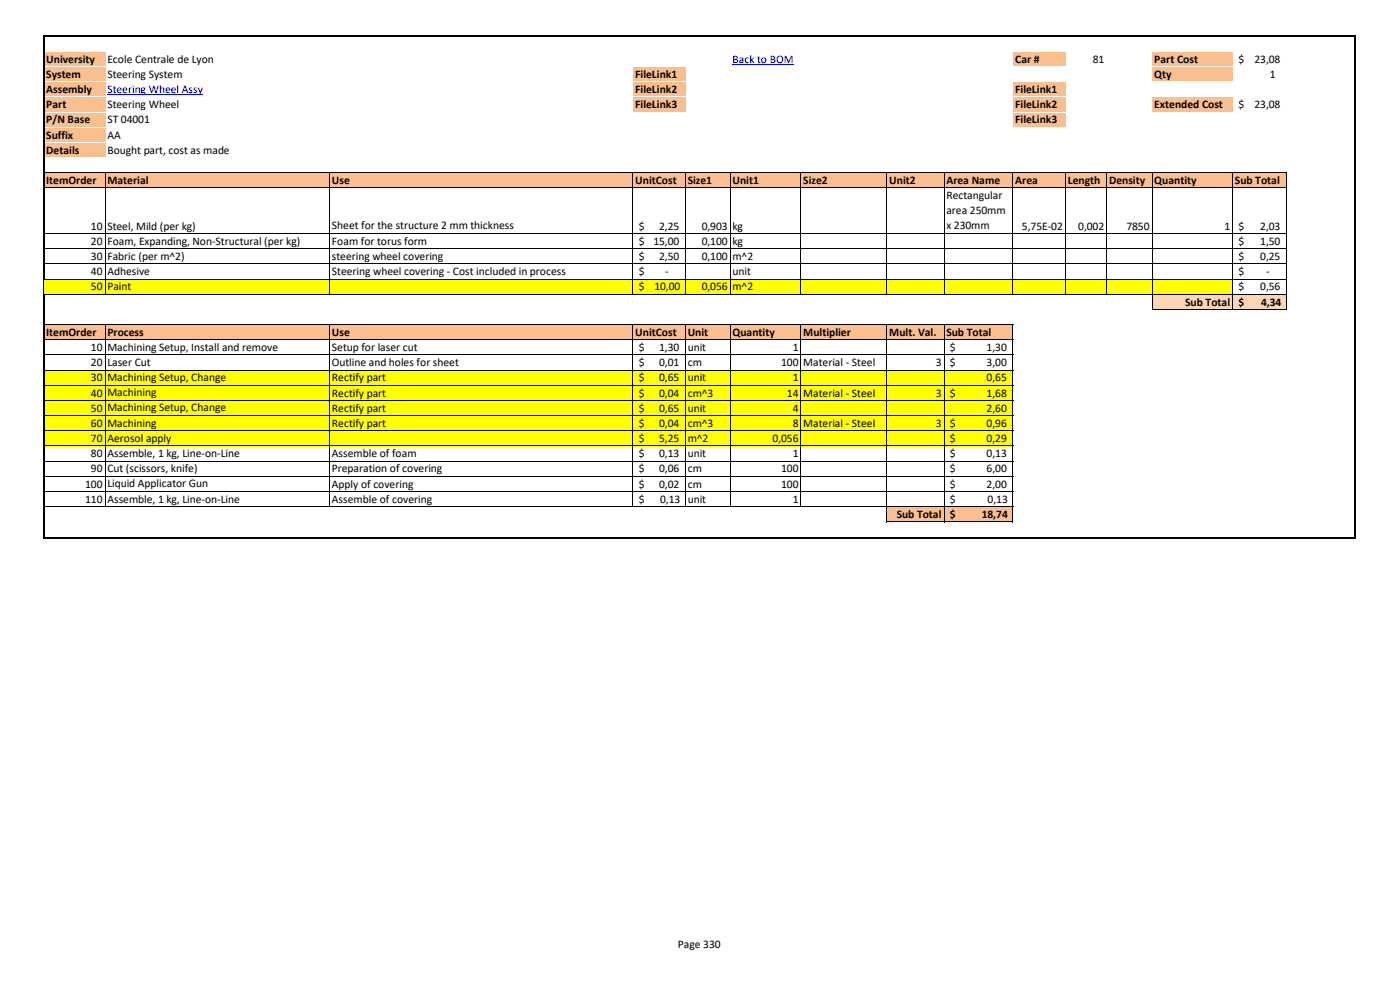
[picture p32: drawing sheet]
<svg xmlns="http://www.w3.org/2000/svg" width="297mm" height="210mm" viewBox="0 0 297 210" stroke-linecap="round" stroke-linejoin="round" font-family="sans-serif">
<defs><g id="words">
<g font-size="2.5">
<text x="9.8" y="13.3">University</text>
<text x="9.8" y="16.5">System</text>
<text x="22.8" y="13.3">Ecole Centrale de Lyon</text>
<text x="22.8" y="16.5">Steering System</text>
<text x="134.8" y="16.5">FileLink1</text>
<text x="215.4" y="13.3">Car #</text>
<text x="231.8" y="13.3">81</text>
<text x="244.9" y="13.3">Part Cost</text>
<text x="244.9" y="16.5">Qty</text>
<text x="262.8" y="13.3">$</text>
<text x="266.1" y="13.3">23,08</text>
<text x="269.4" y="16.5">1</text>
<text x="9.8" y="19.7">Assembly</text>
<text x="9.8" y="23">Part</text>
<text x="22.8" y="23">Steering Wheel</text>
<text x="134.8" y="19.7">FileLink2</text>
<text x="134.8" y="23">FileLink3</text>
<text x="215.4" y="19.7">FileLink1</text>
<text x="215.4" y="23">FileLink2</text>
<text x="244.9" y="23">Extended Cost</text>
<text x="262.8" y="23">$</text>
<text x="266.1" y="23">23,08</text>
<text x="9.8" y="26.2">P/N Base</text>
<text x="9.8" y="29.4">Suffix</text>
<text x="22.8" y="26.2">ST 04001</text>
<text x="22.8" y="29.4">AA</text>
<text x="215.4" y="26.2">FileLink3</text>
<text x="9.8" y="32.6">Details</text>
<text x="22.8" y="32.6">Bought part, cost as made</text>
<text x="9.8" y="39">ItemOrder</text>
<text x="22.8" y="39">Material</text>
<text x="70.4" y="39">Use</text>
<text x="134.8" y="39">UnitCost</text>
<text x="145.9" y="39">Size1</text>
<text x="155.4" y="39">Unit1</text>
<text x="170.4" y="39">Size2</text>
<text x="188.7" y="39">Unit2</text>
<text x="200.8" y="39">Area Name</text>
<text x="215.4" y="39">Area</text>
<text x="226.5" y="39">Length</text>
<text x="235.3" y="39">Density</text>
<text x="244.9" y="39">Quantity</text>
<text x="262" y="39">Sub Total</text>
<text x="200.8" y="42.2">Rectangular</text>
<text x="200.8" y="45.4">area 250mm</text>
<text x="19.3" y="48.7">10</text>
<text x="19.3" y="52">20</text>
<text x="22.8" y="48.7">Steel, Mild (per kg)</text>
<text x="22.8" y="52">Foam, Expanding, Non-Structural (per kg)</text>
<text x="70.4" y="48.6">Sheet for the structure 2 mm thickness</text>
<text x="70.4" y="52">Foam for torus form</text>
<text x="135.5" y="48.7">$</text>
<text x="135.5" y="52">$</text>
<text x="138.6" y="52">15,00</text>
<text x="139.8" y="48.7">2,25</text>
<text x="148.9" y="48.7">0,903</text>
<text x="148.9" y="52">0,100</text>
<text x="155.4" y="48.7">kg</text>
<text x="155.4" y="52">kg</text>
<text x="200.8" y="48.6">x 230mm</text>
<text x="216.8" y="48.7">5,75E-02</text>
<text x="228.8" y="48.7">0,002</text>
<text x="239" y="48.7">7850</text>
<text x="259.8" y="48.7">1</text>
<text x="262.8" y="48.7">$</text>
<text x="262.8" y="52">$</text>
<text x="267.4" y="48.7">2,03</text>
<text x="267.4" y="52">1,50</text>
<text x="19.3" y="55.2">30</text>
<text x="19.3" y="58.4">40</text>
<text x="22.8" y="55.3">Fabric (per m^2)</text>
<text x="22.8" y="58.4">Adhesive</text>
<text x="70.4" y="55.2">steering wheel covering</text>
<text x="70.4" y="58.3">Steering wheel covering - Cost included in process</text>
<text x="135.5" y="55.2">$</text>
<text x="135.5" y="58.4">$</text>
<text x="139.8" y="55.2">2,50</text>
<text x="141.1" y="58.4">-</text>
<text x="148.9" y="55.2">0,100</text>
<text x="155.4" y="55.2">m^2</text>
<text x="155.4" y="58.4">unit</text>
<text x="262.8" y="55.2">$</text>
<text x="262.8" y="58.4">$</text>
<text x="267.4" y="55.2">0,25</text>
<text x="268.6" y="58.4">-</text>
<text x="19.3" y="61.6">50</text>
<text x="22.8" y="61.6">Paint</text>
<text x="135.5" y="61.6">$</text>
<text x="138.8" y="61.6">10,00</text>
<text x="148.9" y="61.6">0,056</text>
<text x="155.4" y="61.6">m^2</text>
<text x="251.5" y="64.8">Sub Total</text>
<text x="262.8" y="61.6">$</text>
<text x="262.8" y="64.8">$</text>
<text x="267.4" y="61.6">0,56</text>
<text x="267.5" y="64.8">4,34</text>
<text x="9.8" y="71.3">ItemOrder</text>
<text x="22.8" y="71.3">Process</text>
<text x="70.4" y="71.3">Use</text>
<text x="134.8" y="71.3">UnitCost</text>
<text x="145.9" y="71.3">Unit</text>
<text x="155.4" y="71.3">Quantity</text>
<text x="170.4" y="71.3">Multiplier</text>
<text x="188.7" y="71.3">Mult. Val.</text>
<text x="200.8" y="71.3">Sub Total</text>
<text x="19.3" y="74.5">10</text>
<text x="19.3" y="77.7">20</text>
<text x="22.8" y="74.4">Machining Setup, Install and remove</text>
<text x="22.8" y="77.6">Laser Cut</text>
<text x="70.4" y="74.5">Setup for laser cut</text>
<text x="70.4" y="77.7">Outline and holes for sheet</text>
<text x="135.5" y="74.5">$</text>
<text x="135.5" y="77.7">$</text>
<text x="139.8" y="74.5">1,30</text>
<text x="139.8" y="77.7">0,01</text>
<text x="145.9" y="74.5">unit</text>
<text x="145.9" y="77.7">cm</text>
<text x="165.7" y="77.7">100</text>
<text x="168.2" y="74.5">1</text>
<text x="170.4" y="77.7">Material - Steel</text>
<text x="198.5" y="77.7">3</text>
<text x="201.5" y="74.5">$</text>
<text x="201.5" y="77.7">$</text>
<text x="209.3" y="74.5">1,30</text>
<text x="209.3" y="77.7">3,00</text>
<text x="19.3" y="80.9">30</text>
<text x="22.8" y="80.8">Machining Setup, Change</text>
<text x="70.4" y="80.9">Rectify part</text>
<text x="135.5" y="80.9">$</text>
<text x="139.8" y="80.9">0,65</text>
<text x="145.9" y="80.9">unit</text>
<text x="168.2" y="80.9">1</text>
<text x="209.3" y="80.9">0,65</text>
<text x="19.3" y="84.1">40</text>
<text x="19.3" y="87.4">50</text>
<text x="22.8" y="84">Machining</text>
<text x="22.8" y="87.3">Machining Setup, Change</text>
<text x="70.4" y="84.1">Rectify part</text>
<text x="70.4" y="87.4">Rectify part</text>
<text x="135.5" y="84.1">$</text>
<text x="135.5" y="87.4">$</text>
<text x="139.8" y="84.1">0,04</text>
<text x="139.8" y="87.4">0,65</text>
<text x="145.9" y="84.1">cm^3</text>
<text x="145.9" y="87.4">unit</text>
<text x="166.9" y="84.1">14</text>
<text x="168.2" y="87.4">4</text>
<text x="170.4" y="84.1">Material - Steel</text>
<text x="198.5" y="84.1">3</text>
<text x="201.5" y="84.1">$</text>
<text x="209.3" y="84.1">1,68</text>
<text x="209.3" y="87.4">2,60</text>
<text x="19.3" y="90.6">60</text>
<text x="19.3" y="93.8">70</text>
<text x="22.8" y="90.5">Machining</text>
<text x="22.8" y="93.7">Aerosol apply</text>
<text x="70.4" y="90.6">Rectify part</text>
<text x="135.5" y="90.6">$</text>
<text x="135.5" y="93.8">$</text>
<text x="139.8" y="90.6">0,04</text>
<text x="139.8" y="93.8">5,25</text>
<text x="145.9" y="90.6">cm^3</text>
<text x="145.9" y="93.8">m^2</text>
<text x="163.9" y="93.8">0,056</text>
<text x="168.2" y="90.6">8</text>
<text x="170.4" y="90.6">Material - Steel</text>
<text x="198.5" y="90.6">3</text>
<text x="201.5" y="90.6">$</text>
<text x="201.5" y="93.8">$</text>
<text x="209.3" y="90.6">0,96</text>
<text x="209.3" y="93.8">0,29</text>
<text x="19.3" y="97">80</text>
<text x="19.3" y="100.2">90</text>
<text x="22.8" y="96.9">Assemble, 1 kg, Line-on-Line</text>
<text x="22.8" y="100.1">Cut (scissors, knife)</text>
<text x="70.4" y="97">Assemble of foam</text>
<text x="70.4" y="100.2">Preparation of covering</text>
<text x="135.5" y="97">$</text>
<text x="135.5" y="100.2">$</text>
<text x="139.8" y="97">0,13</text>
<text x="139.8" y="100.2">0,06</text>
<text x="145.9" y="96.9">unit</text>
<text x="145.9" y="100.2">cm</text>
<text x="165.7" y="100.2">100</text>
<text x="168.2" y="97">1</text>
<text x="201.5" y="97">$</text>
<text x="201.5" y="100.2">$</text>
<text x="209.3" y="97">0,13</text>
<text x="209.3" y="100.2">6,00</text>
<text x="18.1" y="103.4">100</text>
<text x="18.1" y="106.7">110</text>
<text x="22.8" y="103.4">Liquid Applicator Gun</text>
<text x="22.8" y="106.7">Assemble, 1 kg, Line-on-Line</text>
<text x="70.4" y="103.4">Apply of covering</text>
<text x="70.4" y="106.7">Assemble of covering</text>
<text x="135.5" y="103.4">$</text>
<text x="135.5" y="106.7">$</text>
<text x="139.8" y="103.4">0,02</text>
<text x="140.1" y="106.7">0,13</text>
<text x="145.9" y="103.4">cm</text>
<text x="145.9" y="106.7">unit</text>
<text x="165.7" y="103.4">100</text>
<text x="168.2" y="106.7">1</text>
<text x="201.5" y="103.4">$</text>
<text x="201.5" y="106.7">$</text>
<text x="209.3" y="103.4">2,00</text>
<text x="209.5" y="106.7">0,13</text>
<text x="190.2" y="109.9">Sub Total</text>
<text x="201.5" y="109.9">$</text>
<text x="208.3" y="109.9">18,74</text>
<text x="143.8" y="201.2">Page 330</text>
</g>
<g font-size="2.5" fill="#00f">
<text x="155.4" y="13.3">Back to BOM</text>
<text x="22.8" y="19.7">Steering Wheel Assy</text>
</g>
</g></defs>
<g fill="#fabf8f">
<path d="M9.4 10.9h12.9v3.2h-12.9z" fill-rule="evenodd"/>
<path d="M214.9 10.9h11.2v3.2h-11.2z" fill-rule="evenodd"/>
<path d="M244.4 10.9h17.1v3.2h-17.1z" fill-rule="evenodd"/>
<path d="M9.4 14.1h12.9v3.3h-12.9z" fill-rule="evenodd"/>
<path d="M134.3 14.1h11.1v3.3h-11.1z" fill-rule="evenodd"/>
<path d="M244.4 14.1h17.1v3.3h-17.1z" fill-rule="evenodd"/>
<path d="M9.4 17.3h12.9v6.5h-12.9z" fill-rule="evenodd"/>
<path d="M134.3 17.3h11.1v6.5h-11.1z" fill-rule="evenodd"/>
<path d="M214.9 17.3h11.2v6.5h-11.2z" fill-rule="evenodd"/>
<path d="M244.4 20.5h17.1v3.3h-17.1z" fill-rule="evenodd"/>
<path d="M9.4 23.8h12.9v3.2h-12.9z" fill-rule="evenodd"/>
<path d="M214.9 23.8h11.2v3.2h-11.2z" fill-rule="evenodd"/>
<path d="M9.4 27h12.9v6.5h-12.9z" fill-rule="evenodd"/>
<path d="M9.4 36.6h263.6v3.3h-263.6z" fill-rule="evenodd"/>
</g>
<path d="M9.4 59.2h252.1v3.2h-252.1z" fill-rule="evenodd" fill="#ff0"/>
<path d="M244.4 62.4h28.6v3.3h-28.6z" fill-rule="evenodd" fill="#fcd5b4"/>
<path d="M9.4 68.9h205.5v3.2h-205.5z" fill-rule="evenodd" fill="#fabf8f"/>
<path d="M9.4 78.5h205.5v16.1h-205.5z" fill-rule="evenodd" fill="#ff0"/>
<path d="M188.2 107.5h26.7v3.2h-26.7z" fill-rule="evenodd" fill="#fabf8f"/>
<path d="M155.4 13.7h13M22.8 20.1h20.3" fill="none" stroke="#00f" stroke-width=".21"/>
<g fill="#fff">
<path d="M9.5 10.8h12.8v.2h-12.8z" fill-rule="evenodd"/>
<path d="M214.9 10.8h11.2v.2h-11.2z" fill-rule="evenodd"/>
<path d="M9.5 14h12.8v.2h-12.8z" fill-rule="evenodd"/>
<path d="M134.3 14h11.1v.2h-11.1z" fill-rule="evenodd"/>
<path d="M214.9 14h11.2v.2h-11.2z" fill-rule="evenodd"/>
<path d="M9.5 17.2h12.8v.2h-12.8z" fill-rule="evenodd"/>
<path d="M134.3 17.2h11.1v.2h-11.1z" fill-rule="evenodd"/>
<path d="M214.9 17.2h11.2v.2h-11.2z" fill-rule="evenodd"/>
<path d="M9.5 20.4h12.8v.3h-12.8z" fill-rule="evenodd"/>
<path d="M134.3 20.4h11.1v.3h-11.1z" fill-rule="evenodd"/>
<path d="M214.9 20.4h11.2v.3h-11.2z" fill-rule="evenodd"/>
<path d="M9.5 23.7h12.8v.2h-12.8z" fill-rule="evenodd"/>
<path d="M134.3 23.7h11.1v.2h-11.1z" fill-rule="evenodd"/>
<path d="M214.9 23.7h11.2v.2h-11.2z" fill-rule="evenodd"/>
<path d="M9.5 26.9h12.8v.2h-12.8z" fill-rule="evenodd"/>
</g>
<path d="M9.3 7.5v51.8M9.5 7.7h278.1M287.4 7.9v106.3M9.3 62.3v51.9" fill="none" stroke="#000" stroke-width=".42"/>
<g fill="none" stroke="#000" stroke-width=".21">
<path d="M22.3 36.8v25.7M69.9 36.8v25.7M134.3 36.8v25.7M145.4 36.8v25.7M154.9 36.8v25.7M169.9 36.8v25.7M188.2 36.8v25.7M200.3 36.8v25.7M214.9 36.8v25.7M226 36.8v25.7M234.8 36.8v25.7M244.4 36.8v29"/>
<path d="M261.5 36.8v29M272.9 36.8v29M9.3 59.3v3M22.3 69v38.6M69.9 69v38.6M134.3 69v38.6M145.4 69v38.6M154.9 69v38.6M169.9 69v38.6M188.2 69v41.8M200.3 69v41.8M214.9 69v41.8"/>
</g>
<g fill="#fff">
<path d="M244.4 10.8h17.1v.2h-17.1z" fill-rule="evenodd"/>
<path d="M244.4 14h17.1v.2h-17.1z" fill-rule="evenodd"/>
<path d="M244.4 17.2h17.1v.2h-17.1z" fill-rule="evenodd"/>
<path d="M244.4 20.4h17.1v.3h-17.1z" fill-rule="evenodd"/>
<path d="M244.4 23.7h17.1v.2h-17.1z" fill-rule="evenodd"/>
<path d="M214.9 26.9h11.2v.2h-11.2z" fill-rule="evenodd"/>
<path d="M9.5 30.1h12.8v.2h-12.8z" fill-rule="evenodd"/>
<path d="M9.5 33.3h12.8v.2h-12.8z" fill-rule="evenodd"/>
</g>
<g fill="none" stroke="#000" stroke-width=".21">
<path d="M9.5 36.6h263.5M9.5 39.9h263.5M9.5 49.6h263.5M9.5 52.8h263.5M9.5 56h263.5M9.5 59.2h263.5M9.5 62.4h263.5M9.5 68.9h205.5M9.5 72.1h205.5M9.5 75.3h205.5M9.5 78.5h205.5M244.5 65.7h28.5"/>
<path d="M9.5 81.7h205.5M9.5 85h205.5M9.5 88.2h205.5M9.5 91.4h205.5M9.5 94.6h205.5M9.5 97.8h205.5M9.5 101h205.5M9.5 104.3h205.5M9.5 107.5h205.5M188.3 110.7h26.7"/>
</g>
<path d="M9.5 114h278.1" fill="none" stroke="#000" stroke-width=".42"/>
<use href="#words"/>
</svg>
